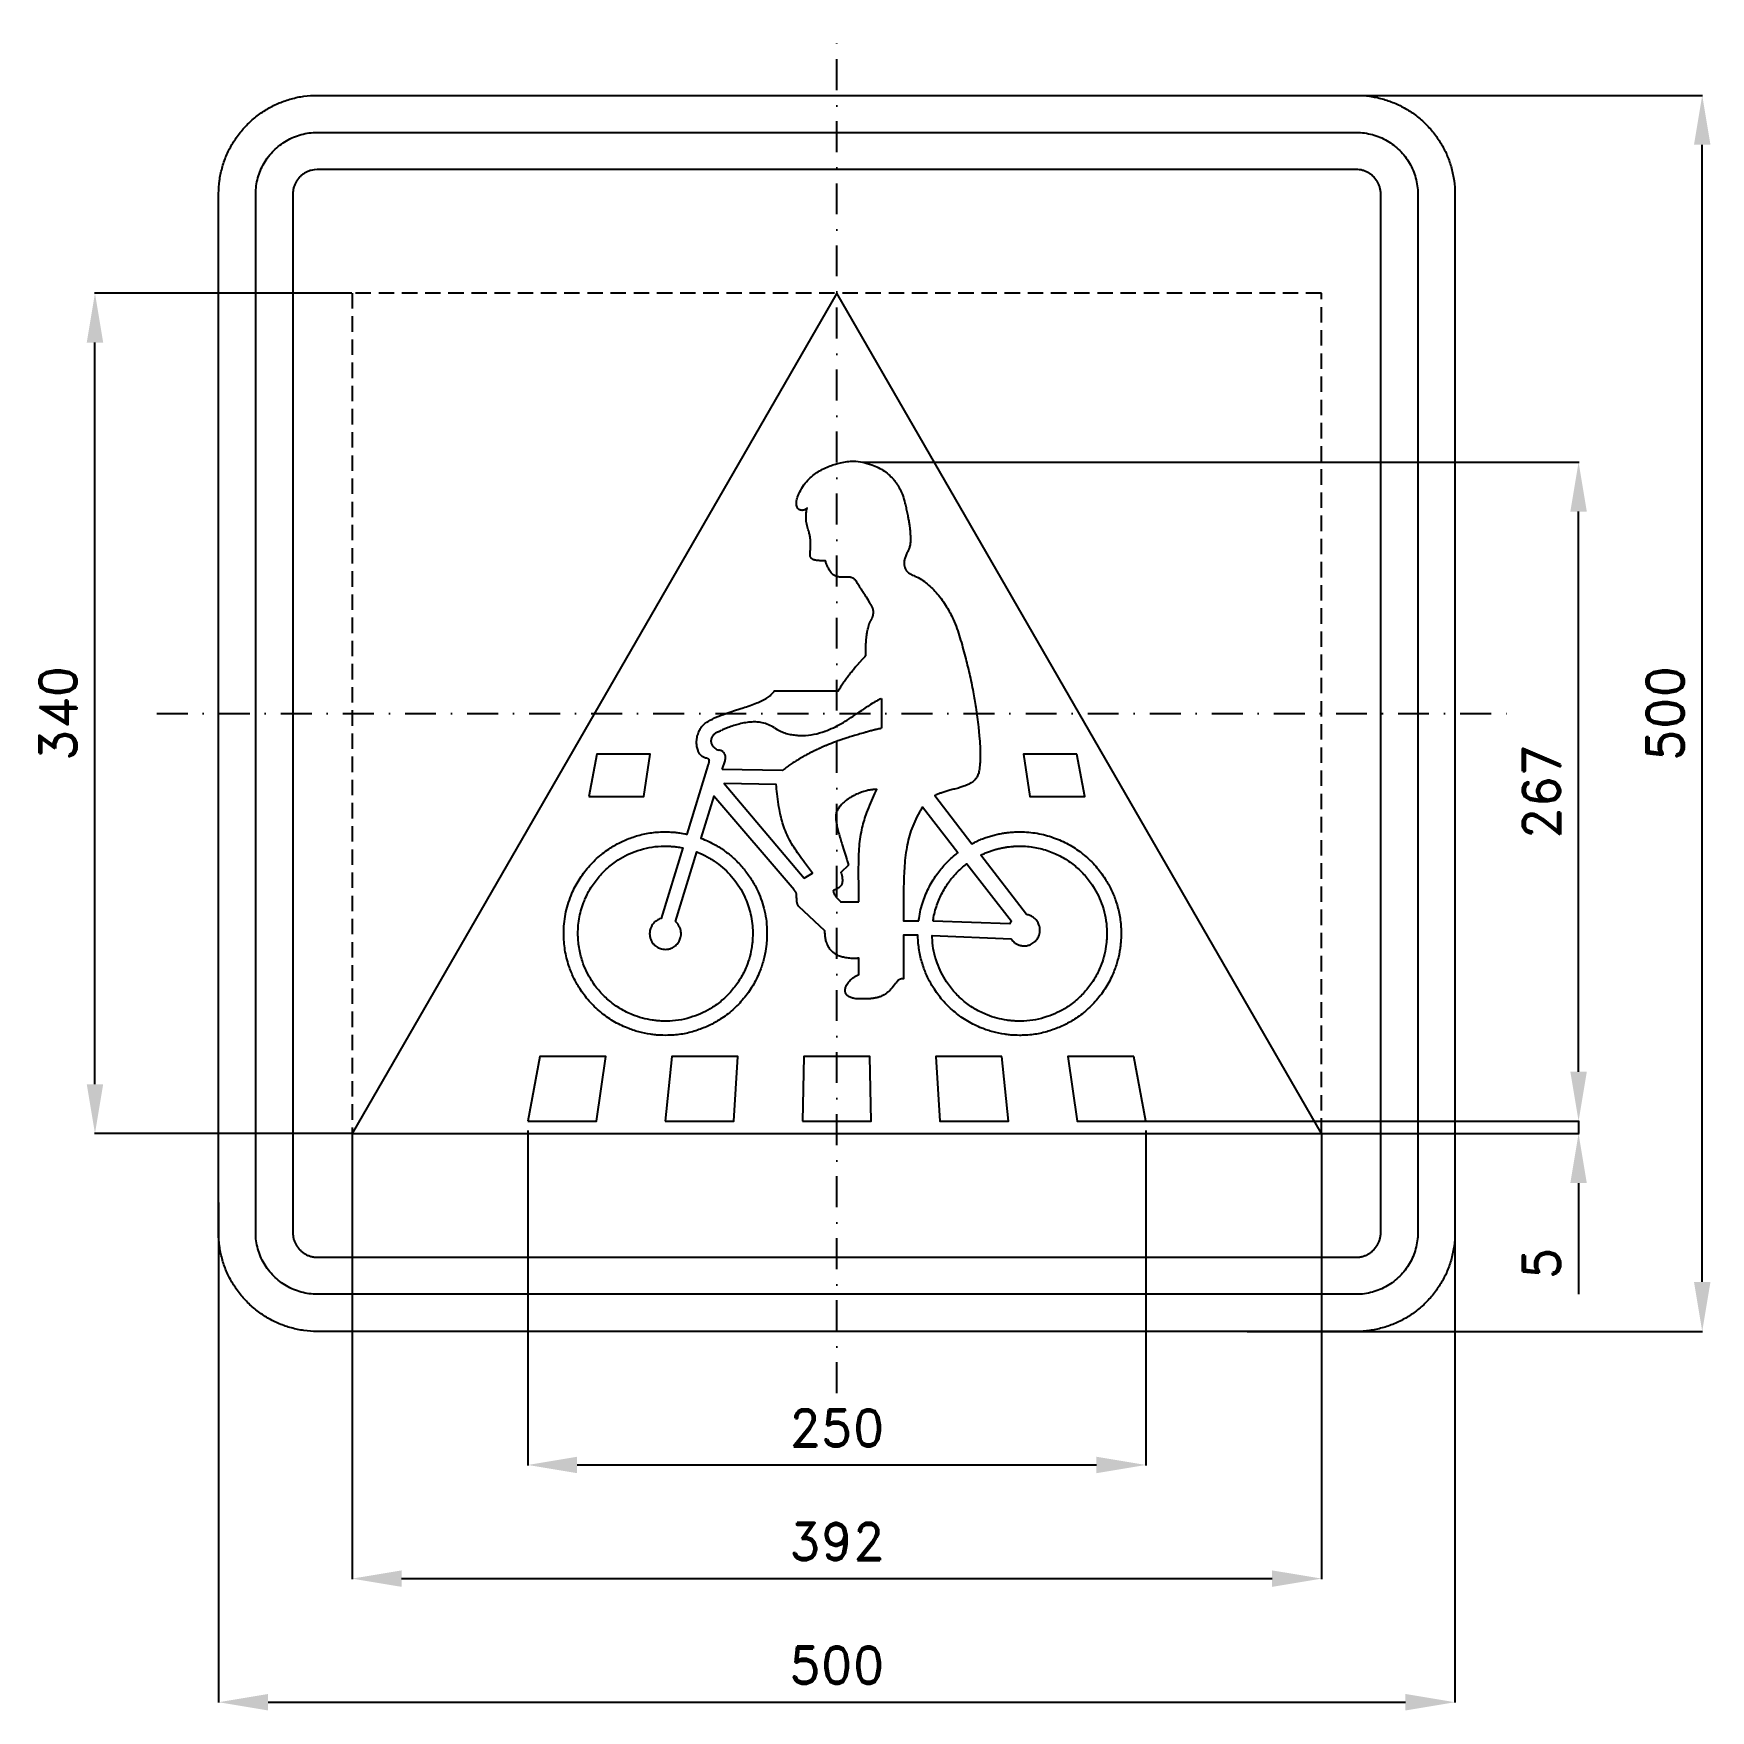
# Model space of a CAD drawing. Header units: millimetres. Extents: x -325 to 353, y -403 to 275.
import ezdxf

# ---------------------------------------------------------------- set-up
doc = ezdxf.new("R2010")
doc.units = ezdxf.units.MM
doc.header["$LTSCALE"] = 5
doc.linetypes.add('ČERCHOVANÁX2', pattern=[2, 1, -0.5, 0, -0.5])
doc.linetypes.add('ČÁRKOVANÁX2', pattern=[1.5, 1, -0.5])
doc.layers.add('Kóty', color=2, linetype='Continuous')
doc.layers.add('Značka', color=7, linetype='Continuous')
doc.styles.get("Standard").update_dxf_attribs({"font": 'romand.shx', "height": 15})
doc.dimstyles.get("Standard").update_dxf_attribs({"dimtxt": 15, "dimasz": 20, "dimexe": 0.18, "dimexo": 0.0625, "dimgap": 7.5, "dimtad": 1, "dimdec": 0, "dimzin": 0, "dimdsep": 46, "dimtxsty": 'Standard', "dimcen": 0.09, "dimadec": 0, "dimazin": 0, "dimtfac": 1, "dimtdec": 0, "dimtofl": 0, "dimtmove": 0, "dimatfit": 3, "dimfxl": 1, "dimtolj": 1, "dimtzin": 0, "dimarcsym": 0})

msp = doc.modelspace()

# ---------------------------------------------------------------- blocks, each defined once
blk = doc.blocks.new('*D0')
at = {"layer": 'Defpoints', "color": 0, "transparency": 16777216}
for p in [(151.8, 250), (350, 250), (165.85, -250)]:
    blk.add_point(p, dxfattribs=at)
at = {"layer": 'Kóty', "color": 0, "lineweight": -2, "transparency": 16777216}
for p, q in [((151.86, 250), (350.18, 250)), ((350, -230), (350, 230)), ((165.91, -250), (350.18, -250))]:
    blk.add_line(p, q, dxfattribs=at)
at = {"layer": 'Kóty', "color": 0, "transparency": 16777216}
for points in [[(346.67, 230), (353.33, 230), (350, 250)], [(346.67, -230), (353.33, -230), (350, -250)]]:
    blk.add_solid(points, dxfattribs=at)
at = {"layer": 'Kóty', "color": 0, "transparency": 16777216, "insert": (335, 0), "char_height": 15, "attachment_point": 5, "rotation": 90}
blk.add_mtext('\\A1;500', dxfattribs=at)
blk = doc.blocks.new('*D1')
at = {"layer": 'Defpoints', "color": 0, "transparency": 16777216}
for p in [(-300, 170), (-196, 170), (-196, -170)]:
    blk.add_point(p, dxfattribs=at)
at = {"layer": 'Kóty', "color": 0, "lineweight": -2, "transparency": 16777216}
for p, q in [((-196.06, 170), (-300.18, 170)), ((-300, -150), (-300, 150)), ((-196.06, -170), (-300.18, -170))]:
    blk.add_line(p, q, dxfattribs=at)
at = {"layer": 'Kóty', "color": 0, "transparency": 16777216}
for points in [[(-303.33, 150), (-296.67, 150), (-300, 170)], [(-303.33, -150), (-296.67, -150), (-300, -170)]]:
    blk.add_solid(points, dxfattribs=at)
at = {"layer": 'Kóty', "color": 0, "transparency": 16777216, "insert": (-315, 0), "char_height": 15, "attachment_point": 5, "rotation": 90}
blk.add_mtext('\\A1;340', dxfattribs=at)
blk = doc.blocks.new('*D2')
at = {"layer": 'Defpoints', "color": 0, "transparency": 16777216}
for p in [(147.8, -165), (196, -170), (300, -170)]:
    blk.add_point(p, dxfattribs=at)
at = {"layer": 'Kóty', "color": 0, "lineweight": -2, "transparency": 16777216}
for p, q in [((300, -145), (300, -125)), ((147.86, -165), (300.18, -165)), ((196.06, -170), (300.18, -170)), ((300, -190), (300, -235))]:
    blk.add_line(p, q, dxfattribs=at)
at = {"layer": 'Kóty', "color": 0, "transparency": 16777216}
for points in [[(296.67, -145), (303.33, -145), (300, -165)], [(296.67, -190), (303.33, -190), (300, -170)]]:
    blk.add_solid(points, dxfattribs=at)
at = {"layer": 'Kóty', "color": 0, "transparency": 16777216, "insert": (285, -222.5), "char_height": 15, "attachment_point": 5, "rotation": 90}
blk.add_mtext('\\A1;5', dxfattribs=at)
blk = doc.blocks.new('*D3')
at = {"layer": 'Defpoints', "color": 0, "transparency": 16777216}
for p in [(-196, -170), (196.06, -170), (196.06, -350)]:
    blk.add_point(p, dxfattribs=at)
at = {"layer": 'Kóty', "color": 0, "lineweight": -2, "transparency": 16777216}
for p, q in [((-196, -170.06), (-196, -350.18)), ((196.06, -170.06), (196.06, -350.18)), ((-176, -350), (176.06, -350))]:
    blk.add_line(p, q, dxfattribs=at)
at = {"layer": 'Kóty', "color": 0, "transparency": 16777216}
for points in [[(-176, -346.67), (-176, -353.33), (-196, -350)], [(176.06, -346.67), (176.06, -353.33), (196.06, -350)]]:
    blk.add_solid(points, dxfattribs=at)
at = {"layer": 'Kóty', "color": 0, "transparency": 16777216, "insert": (0.03, -335), "char_height": 15, "attachment_point": 5}
blk.add_mtext('\\A1;392', dxfattribs=at)
blk = doc.blocks.new('*D4')
at = {"layer": 'Defpoints', "color": 0, "transparency": 16777216}
for p in [(-250, -197.83), (250, -210), (250, -400)]:
    blk.add_point(p, dxfattribs=at)
at = {"layer": 'Kóty', "color": 0, "lineweight": -2, "transparency": 16777216}
for p, q in [((-250, -197.89), (-250, -400.18)), ((250, -210.06), (250, -400.18)), ((-230, -400), (230, -400))]:
    blk.add_line(p, q, dxfattribs=at)
at = {"layer": 'Kóty', "color": 0, "transparency": 16777216}
for points in [[(-230, -396.67), (-230, -403.33), (-250, -400)], [(230, -396.67), (230, -403.33), (250, -400)]]:
    blk.add_solid(points, dxfattribs=at)
at = {"layer": 'Kóty', "color": 0, "transparency": 16777216, "insert": (0, -385), "char_height": 15, "attachment_point": 5}
blk.add_mtext('\\A1;500', dxfattribs=at)
blk = doc.blocks.new('*D5')
at = {"layer": 'Defpoints', "color": 0, "transparency": 16777216}
for p in [(10.53, 101.6), (300, 101.6), (125, -165)]:
    blk.add_point(p, dxfattribs=at)
at = {"layer": 'Kóty', "color": 0, "lineweight": -2, "transparency": 16777216}
for p, q in [((10.59, 101.6), (300.18, 101.6)), ((300, -145), (300, 81.6)), ((125.06, -165), (300.18, -165))]:
    blk.add_line(p, q, dxfattribs=at)
at = {"layer": 'Kóty', "color": 0, "transparency": 16777216}
for points in [[(296.67, 81.6), (303.33, 81.6), (300, 101.6)], [(296.67, -145), (303.33, -145), (300, -165)]]:
    blk.add_solid(points, dxfattribs=at)
at = {"layer": 'Kóty', "color": 0, "transparency": 16777216, "insert": (285, -31.7), "char_height": 15, "attachment_point": 5, "rotation": 90}
blk.add_mtext('\\A1;267', dxfattribs=at)
blk = doc.blocks.new('*D6')
at = {"layer": 'Defpoints', "color": 0, "transparency": 16777216}
for p in [(-125, -168.65), (125, -168.65), (125, -304.03)]:
    blk.add_point(p, dxfattribs=at)
at = {"layer": 'Kóty', "color": 0, "lineweight": -2, "transparency": 16777216}
for p, q in [((-125, -168.71), (-125, -304.21)), ((125, -168.71), (125, -304.21)), ((-105, -304.03), (105, -304.03))]:
    blk.add_line(p, q, dxfattribs=at)
at = {"layer": 'Kóty', "color": 0, "transparency": 16777216}
for points in [[(-105, -300.7), (-105, -307.36), (-125, -304.03)], [(105, -300.7), (105, -307.36), (125, -304.03)]]:
    blk.add_solid(points, dxfattribs=at)
at = {"layer": 'Kóty', "color": 0, "transparency": 16777216, "insert": (0, -289.03), "char_height": 15, "attachment_point": 5}
blk.add_mtext('\\A1;250', dxfattribs=at)

# ---------------------------------------------------------------- dimensions: what is measured, and where the dimension line sits
at = {"layer": 'Kóty'}
for base, p1, p2, picture, middle in [((350, 250), (165.85, -250), (151.8, 250), '*D0', (335, 0)), ((-300, 170), (-196, -170), (-196, 170), '*D1', (-315, 0)), ((300, 101.6), (125, -165), (10.53, 101.6), '*D5', (285, -31.7)), ((300, -170), (147.8, -165), (196, -170), '*D2', (285, -222.5))]:
    dim = msp.add_linear_dim(base=base, p1=p1, p2=p2, angle=90, dimstyle='Standard', dxfattribs=at)
    dim.commit()
    dim.dimension.update_dxf_attribs({"geometry": picture, "text_midpoint": middle})
for base, p1, p2, picture, middle in [((125, -304.03), (-125, -168.65), (125, -168.65), '*D6', (0, -289.03)), ((196.06, -350), (-196, -170), (196.06, -170), '*D3', (0.03, -335)), ((250, -400), (-250, -197.83), (250, -210), '*D4', (0, -385))]:
    dim = msp.add_linear_dim(base=base, p1=p1, p2=p2, dimstyle='Standard', dxfattribs=at)
    dim.commit()
    dim.dimension.update_dxf_attribs({"geometry": picture, "text_midpoint": middle})

# ---------------------------------------------------------------- linework, layer by layer
at = {"layer": 'Kóty'}
msp.add_lwpolyline([(300, -165), (300, -170)], dxfattribs=at)
at = {"layer": 'Značka', "color": 5}
for p, q in [((17.65, 5.84), (18.07, 6.04)), ((18.07, 6.04), (18.07, -6.02)), ((-25.22, -5.85), (-24.14, -6.49)), ((15.02, -6.76), (14.75, -6.83)), ((15.28, -6.69), (15.02, -6.76)), ((15.57, -6.62), (15.28, -6.69)), ((15.85, -6.56), (15.57, -6.62)), ((16.22, -6.47), (15.85, -6.56)), ((16.59, -6.38), (16.22, -6.47)), ((16.95, -6.3), (16.59, -6.38)), ((17.31, -6.21), (16.95, -6.3)), ((17.65, -6.13), (17.31, -6.21)), ((18.03, -6.03), (17.98, -6.05)), ((18.07, -6.02), (18.03, -6.03)), ((-48.26, -7.59), (-48.05, -7.5)), ((-48.05, -7.5), (-47.84, -7.4)), ((-47.84, -7.4), (-47.65, -7.32)), ((-47.65, -7.32), (-47.46, -7.24)), ((-47.46, -7.24), (-47.03, -7.05)), ((-47.03, -7.05), (-46.6, -6.86)), ((-5.39, -13.45), (-5.85, -13.65)), ((-4.93, -13.25), (-5.39, -13.45)), ((-4.47, -13.06), (-4.93, -13.25)), ((-3.36, -12.61), (-3.91, -12.83)), ((-2.93, -12.44), (-3.36, -12.61)), ((-2.5, -12.27), (-2.93, -12.44)), ((-2.16, -12.14), (-2.5, -12.27)), ((-1.82, -12), (-2.16, -12.14)), ((-1.39, -11.84), (-1.82, -12)), ((-0.95, -11.68), (-1.39, -11.84)), ((-0.52, -11.52), (-0.95, -11.68)), ((-0.09, -11.36), (-0.52, -11.52)), ((0.43, -11.17), (-0.09, -11.36)), ((0.95, -10.99), (0.43, -11.17)), ((1.38, -10.84), (0.95, -10.99)), ((1.82, -10.69), (1.38, -10.84)), ((2.16, -10.57), (1.82, -10.69)), ((2.51, -10.45), (2.16, -10.57)), ((2.95, -10.31), (2.51, -10.45)), ((3.39, -10.16), (2.95, -10.31)), ((3.82, -10.02), (3.39, -10.16)), ((4.26, -9.88), (3.82, -10.02)), ((4.78, -9.71), (4.26, -9.88)), ((5.31, -9.55), (4.78, -9.71)), ((5.84, -9.38), (5.31, -9.55)), ((6.37, -9.22), (5.84, -9.38)), ((6.8, -9.09), (6.37, -9.22)), ((7.22, -8.96), (6.8, -9.09)), ((7.75, -8.8), (7.22, -8.96)), ((8.29, -8.64), (7.75, -8.8)), ((8.82, -8.49), (8.29, -8.64)), ((9.35, -8.33), (8.82, -8.49)), ((9.99, -8.15), (9.35, -8.33)), ((10.63, -7.97), (9.99, -8.15)), ((11.03, -7.85), (10.63, -7.97)), ((11.44, -7.74), (11.03, -7.85)), ((11.76, -7.65), (11.44, -7.74)), ((12.08, -7.56), (11.76, -7.65)), ((12.48, -7.45), (12.08, -7.56)), ((12.89, -7.33), (12.48, -7.45)), ((13.29, -7.22), (12.89, -7.33)), ((13.69, -7.11), (13.29, -7.22)), ((14, -7.03), (13.69, -7.11)), ((14.3, -6.95), (14, -7.03)), ((14.42, -6.92), (14.3, -6.95)), ((14.54, -6.88), (14.42, -6.92)), ((14.6, -6.87), (14.54, -6.88)), ((14.66, -6.85), (14.6, -6.87)), ((14.7, -6.84), (14.66, -6.85)), ((14.75, -6.83), (14.7, -6.84)), ((-47.57, -14.91), (-47.74, -14.87)), ((-47.41, -14.94), (-47.57, -14.91)), ((-47.3, -14.96), (-47.41, -14.94)), ((-47.19, -14.99), (-47.3, -14.96)), ((-46.33, -22.69), (-45.2, -19.23)), ((-45.2, -19.23), (-45.18, -19.16)), ((-45.18, -19.16), (-45.16, -19.09)), ((-12.24, -16.79), (-12.71, -17.04)), ((-11.39, -16.33), (-11.77, -16.53)), ((-11.01, -16.13), (-11.39, -16.33)), ((-7.48, -14.38), (-7.94, -14.6)), ((-6.67, -14.01), (-7.03, -14.18)), ((-6.3, -13.85), (-6.67, -14.01)), ((-5.85, -13.65), (-6.3, -13.85)), ((-21.92, -23.17), (-46.33, -22.69)), ((-21.78, -23.05), (-21.92, -23.17))]:
    msp.add_line(p, q, dxfattribs=at)
at = {"layer": 'Značka', "color": 6, "linetype": 'ČERCHOVANÁX2', "ltscale": 2.5}
for points in [[(0, -275), (0, 275)], [(-275, 0), (275, 0)]]:
    msp.add_lwpolyline(points, dxfattribs=at)
at = {"layer": 'Značka', "color": 5}
for points in [[(-210, -250), (-210.16, -250), (-210.31, -250, -0.032179), (-215.48, -249.64, -0.035442), (-220.56, -248.58, -0.03627), (-225.46, -246.92, -0.034421), (-230.09, -244.59, -0.033723), (-234.4, -241.71, -0.034086), (-238.28, -238.28, -0.03421), (-241.72, -234.4, -0.03423), (-244.59, -230.09, -0.034042), (-246.91, -225.46, -0.033412), (-248.58, -220.56, -0.034127), (-249.65, -215.48, -0.036744), (-250, -210.31), (-250, -210.16), (-250, -210), (-250, 210), (-250, 210.16), (-250, 210.31, -0.032179), (-249.64, 215.48, -0.035444), (-248.58, 220.55, -0.036265), (-246.92, 225.46, -0.034417), (-244.59, 230.09, -0.033718), (-241.71, 234.4, -0.03408), (-238.28, 238.28, -0.034213), (-234.4, 241.72, -0.034222), (-230.09, 244.59, -0.034048), (-225.46, 246.91, -0.033405), (-220.56, 248.58, -0.034129), (-215.48, 249.65, -0.036741), (-210.31, 250), (-210.16, 250), (-210, 250), (210, 250), (210.16, 250), (210.31, 250, -0.032179), (215.48, 249.64, -0.035443), (220.55, 248.58, -0.036259), (225.46, 246.92, -0.034409), (230.09, 244.59, -0.033719), (234.4, 241.71, -0.034073), (238.28, 238.28, -0.034214), (241.72, 234.4, -0.034226), (244.59, 230.09, -0.03405), (246.91, 225.46, -0.033407), (248.58, 220.55, -0.034128), (249.65, 215.48, -0.036741), (250, 210.31), (250, 210.16), (250, 210), (250, -210), (250, -210.16), (250, -210.31, -0.032179), (249.64, -215.48, -0.035442), (248.58, -220.56, -0.036259), (246.92, -225.46, -0.034412), (244.59, -230.09, -0.033722), (241.71, -234.4, -0.034079), (238.28, -238.28, -0.034208), (234.4, -241.72, -0.034233), (230.09, -244.59, -0.034047), (225.46, -246.91, -0.033418), (220.55, -248.58, -0.034128), (215.48, -249.65, -0.036747), (210.31, -250), (210.16, -250), (210, -250), (-210, -250)], [(-210, -235), (-210.1, -235), (-210.2, -235, -0.032179), (-213.42, -234.77, -0.035442), (-216.6, -234.11, -0.036263), (-219.67, -233.08, -0.034415), (-222.56, -231.62, -0.033719), (-225.25, -229.82, -0.034085), (-227.68, -227.68, -0.034205), (-229.82, -225.25, -0.034229), (-231.62, -222.56, -0.034047), (-233.07, -219.66, -0.033413), (-234.11, -216.6, -0.034127), (-234.78, -213.42, -0.036746), (-235, -210.2), (-235, -210.1), (-235, -210), (-235, 210), (-235, 210.1), (-235, 210.2, -0.032179), (-234.77, 213.42, -0.035448), (-234.11, 216.6, -0.036268), (-233.08, 219.66, -0.034412), (-231.62, 222.56, -0.033722), (-229.82, 225.25, -0.034096), (-227.68, 227.68, -0.034188), (-225.25, 229.82, -0.034226), (-222.56, 231.62, -0.034026), (-219.66, 233.07, -0.033407), (-216.6, 234.11, -0.034138), (-213.42, 234.78, -0.036736), (-210.2, 235), (-210.1, 235), (-210, 235), (210, 235), (210.1, 235), (210.2, 235, -0.032198), (213.42, 234.77, -0.035437), (216.6, 234.11, -0.036248), (219.66, 233.08, -0.0344), (222.56, 231.62, -0.033726), (225.25, 229.82, -0.03409), (227.68, 227.68, -0.034192), (229.82, 225.25, -0.034225), (231.62, 222.56, -0.034034), (233.07, 219.66, -0.033413), (234.11, 216.6, -0.034141), (234.78, 213.42, -0.036734), (235, 210.2), (235, 210.1), (235, 210), (235, -210), (235, -210.1), (235, -210.2, -0.032198), (234.77, -213.42, -0.035432), (234.11, -216.6, -0.036246), (233.08, -219.67, -0.034408), (231.62, -222.56, -0.033723), (229.82, -225.25, -0.034081), (227.68, -227.68, -0.034214), (225.25, -229.82, -0.034229), (222.56, -231.62, -0.034047), (219.66, -233.07, -0.033418), (216.6, -234.11, -0.034127), (213.42, -234.78, -0.036739), (210.2, -235), (210.1, -235), (210, -235), (-210, -235)], [(-210, -220), (210, -220), (210.04, -220), (210.08, -220, 0.032183), (211.37, -219.91, 0.035447), (212.64, -219.65, 0.036274), (213.87, -219.23, 0.034414), (215.02, -218.65, 0.033745), (216.1, -217.93, 0.034097), (217.07, -217.07, 0.034187), (217.93, -216.1, 0.034206), (218.65, -215.02, 0.034029), (219.23, -213.87, 0.033462), (219.65, -212.64, 0.034127), (219.91, -211.37, 0.036765), (220, -210.08), (220, -210.04), (220, -210), (220, 210), (220, 210.04), (220, 210.08, 0.032183), (219.91, 211.37, 0.035493), (219.65, 212.64, 0.036297), (219.23, 213.87, 0.034425), (218.65, 215.02, 0.033754), (217.93, 216.1, 0.034097), (217.07, 217.07, 0.034211), (216.1, 217.93, 0.03418), (215.02, 218.65, 0.034014), (213.87, 219.23, 0.03347), (212.64, 219.65, 0.034124), (211.37, 219.91, 0.036764), (210.08, 220), (210.04, 220), (210, 220), (-210, 220), (-210.04, 220), (-210.08, 220), (-211.37, 219.91), (-212.64, 219.65, 0.036281), (-213.87, 219.23, 0.03442), (-215.02, 218.65, 0.033728), (-216.1, 217.93, 0.034077), (-217.07, 217.07, 0.034234), (-217.93, 216.1, 0.034204), (-218.65, 215.02, 0.034029), (-219.23, 213.87, 0.03342), (-219.65, 212.64, 0.034118), (-219.91, 211.37, 0.03674), (-220, 210.08), (-220, 210.04), (-220, 210), (-220, -210), (-220, -210.04), (-220, -210.08, 0.032174), (-219.91, -211.37, 0.035443), (-219.65, -212.64, 0.036265), (-219.23, -213.87, 0.034414), (-218.65, -215.02, 0.033719), (-217.93, -216.1, 0.034082), (-217.07, -217.07, 0.034218), (-216.1, -217.93, 0.034226), (-215.02, -218.65, 0.03405), (-213.87, -219.23, 0.033407), (-212.64, -219.65, 0.034128), (-211.37, -219.91, 0.036741), (-210.08, -220), (-210.04, -220), (-210, -220)], [(73.9, -47.93), (74.92, -47.95, -0.004774), (75.93, -47.98, -0.043309), (82.74, -48.85, -0.045822), (89.31, -50.92, -0.042867), (95.01, -53.72, -0.040659), (100.16, -57.43, -0.039746), (104.72, -61.82, -0.040815), (108.5, -66.87, -0.033062), (111, -71.33, -0.031692), (112.9, -76.08, -0.035589), (114.34, -81.5, -0.039768), (114.95, -87.06), (114.98, -88.07), (115, -89.09), (114.98, -90.11), (114.95, -91.12, -0.013551), (114.81, -93.12, -0.012667), (114.56, -95.11, -0.030239), (113.58, -99.89, -0.031622), (112.01, -104.52, -0.041538), (109.21, -110.22, -0.040816), (105.51, -115.39, -0.04042), (101.13, -119.96, -0.040913), (96.09, -123.74, -0.032966), (91.63, -126.24, -0.03176), (86.89, -128.15, -0.035721), (81.48, -129.59, -0.039876), (75.93, -130.2, -0.005782), (74.92, -130.23, -0.00193), (73.9, -130.25), (72.9, -130.23, -0.005297), (71.89, -130.2, -0.013477), (69.91, -130.06, -0.012585), (67.94, -129.82, -0.030046), (63.21, -128.85, -0.031415), (58.63, -127.31, -0.041258), (52.98, -124.56, -0.04049), (47.84, -120.91, -0.040067), (43.29, -116.6, -0.04048), (39.51, -111.62, -0.032575), (36.99, -107.23, -0.031358), (35.05, -102.55, -0.035247), (33.57, -97.21, -0.039372), (32.89, -91.72), (32.84, -90.72), (32.81, -89.71), (26.97, -89.71), (26.97, -107.37), (26.92, -107.37), (26.88, -107.37, 0.015259), (26.55, -107.38, 0.019132), (26.22, -107.42, 0.020685), (25.92, -107.48, 0.023447), (25.63, -107.56, 0.025964), (25.36, -107.66, 0.030404), (25.1, -107.8), (24.9, -107.92), (24.73, -108.07), (24.55, -108.25), (24.39, -108.45), (24.37, -108.48), (24.34, -108.52), (24.24, -108.65), (24.15, -108.78), (23.96, -109.02), (23.78, -109.26), (23.36, -109.81), (22.93, -110.36), (22.4, -111, -0.013165), (21.84, -111.62, -0.016499), (21.27, -112.19, -0.019765), (20.67, -112.71, -0.015178), (20.11, -113.13), (19.54, -113.52, -0.016225), (18.67, -114.07, -0.033919), (17.76, -114.52, -0.020184), (17.25, -114.72, -0.014892), (16.73, -114.88, -0.011427), (16.18, -115.01, -0.008882), (15.63, -115.13, -0.0084), (15.02, -115.23, -0.008273), (14.41, -115.32, -0.006693), (13.91, -115.38, -0.006464), (13.4, -115.43, -0.007747), (12.87, -115.46, -0.009886), (12.33, -115.47), (12.24, -115.47), (12.15, -115.47), (9.06, -115.47), (8.69, -115.47), (8.31, -115.46, -0.031614), (7, -115.33, -0.051115), (5.73, -114.98, -0.040204), (5.04, -114.68, -0.052573), (4.42, -114.25, -0.041784), (4.06, -113.89, -0.047321), (3.77, -113.48, -0.046192), (3.57, -113.05, -0.044612), (3.44, -112.59, -0.042603), (3.39, -112.1, -0.036465), (3.42, -111.61, -0.042219), (3.55, -110.95, -0.033964), (3.79, -110.31, -0.037955), (4.22, -109.49, -0.030991), (4.76, -108.73, -0.02935), (5.46, -107.95, -0.02493), (6.24, -107.24, -0.027965), (7.25, -106.49, -0.029834), (8.34, -105.86), (8.61, -105.72), (8.89, -105.59), (8.89, -99.05), (8.53, -99.07), (8.18, -99.09, -0.021871), (5.88, -99.09, -0.033227), (3.6, -98.84, -0.033378), (1.91, -98.46, -0.04255), (0.31, -97.84, -0.041022), (-0.93, -97.12, -0.04629), (-2.02, -96.21, -0.048486), (-2.97, -95.08, -0.044706), (-3.69, -93.79, -0.028065), (-4.08, -92.83, -0.022652), (-4.36, -91.84, -0.028732), (-4.65, -90.3, -0.026207), (-4.77, -88.74), (-4.79, -88.34), (-4.79, -87.93), (-15.38, -78.08), (-15.43, -78.02), (-15.47, -77.96, -0.047196), (-15.75, -77.51, -0.040058), (-15.95, -77.01, -0.031577), (-16.08, -76.5, -0.021676), (-16.15, -75.99), (-16.2, -75.46), (-16.22, -74.93), (-16.23, -74.52), (-16.23, -74.1), (-16.25, -73.62, 0.024952), (-16.3, -73.14), (-16.33, -72.92), (-16.39, -72.71), (-16.47, -72.53), (-16.55, -72.36), (-16.66, -72.19), (-16.77, -72.02), (-16.87, -71.89), (-16.98, -71.76), (-17.1, -71.61), (-17.23, -71.47), (-17.25, -71.44), (-17.27, -71.42), (-49.69, -33.5), (-54.92, -50.53), (-54.22, -50.81), (-53.53, -51.09, -0.032843), (-48.87, -53.36, -0.034216), (-44.56, -56.24, -0.032565), (-40.82, -59.42, -0.031252), (-37.51, -63.04, -0.031122), (-34.61, -67.03, -0.032057), (-32.23, -71.34, -0.025973), (-30.68, -75.03, -0.024782), (-29.5, -78.86, -0.027818), (-28.62, -83.15, -0.031008), (-28.25, -87.51), (-28.23, -88.3), (-28.22, -89.09), (-28.24, -90.11), (-28.27, -91.12, -0.013559), (-28.41, -93.12, -0.01266), (-28.66, -95.11, -0.030233), (-29.64, -99.89, -0.03162), (-31.21, -104.52, -0.041536), (-34.01, -110.22, -0.040812), (-37.71, -115.39, -0.040421), (-42.09, -119.96, -0.040916), (-47.14, -123.74, -0.032969), (-51.59, -126.24, -0.031762), (-56.33, -128.15, -0.035721), (-61.74, -129.59, -0.039876), (-67.29, -130.2, -0.005782), (-68.31, -130.23), (-69.32, -130.25), (-70.34, -130.23, -0.005353), (-71.35, -130.2, -0.013609), (-73.35, -130.06, -0.012697), (-75.33, -129.81, -0.030316), (-80.11, -128.83, -0.031688), (-84.73, -127.26, -0.041617), (-90.42, -124.46, -0.040886), (-95.58, -120.75, -0.040445), (-100.14, -116.36, -0.040635), (-103.92, -111.31, -0.032949), (-106.43, -106.85, -0.032583), (-108.32, -102.1, -0.041763), (-109.92, -95.69, -0.041901), (-110.42, -89.09, -0.050188), (-109.71, -81.22, -0.051326), (-107.43, -73.66, -0.041585), (-104.63, -67.96, -0.040262), (-100.93, -62.79, -0.039726), (-96.55, -58.23, -0.040787), (-91.51, -54.44, -0.033058), (-87.05, -51.94, -0.03175), (-82.31, -50.03, -0.035681), (-76.9, -48.59, -0.039878), (-71.35, -47.98, -0.005767), (-70.34, -47.95), (-69.32, -47.93), (-69.19, -47.93), (-69.05, -47.93), (-68.78, -47.93), (-68.51, -47.94), (-67.84, -47.96), (-67.16, -47.99, -0.005764), (-66.27, -48.04, -0.005707), (-65.39, -48.12, -0.005695), (-64.51, -48.21, -0.005783), (-63.63, -48.32), (-62.93, -48.43), (-62.24, -48.54), (-61.51, -48.68, -0.005327), (-60.78, -48.82), (-60.66, -48.85), (-60.53, -48.88), (-52, -21.08), (-51.98, -21), (-51.95, -20.92, 0.002505), (-51.8, -20.43, 0.012615), (-51.65, -19.93, 0.016724), (-51.59, -19.64, 0.029675), (-51.55, -19.34, 0.02816), (-51.54, -19.15, 0.041548), (-51.56, -18.97, 0.038435), (-51.59, -18.84, 0.045492), (-51.65, -18.72, 0.047018), (-51.73, -18.61, 0.04246), (-51.82, -18.51, 0.041743), (-51.95, -18.42), (-52.09, -18.34), (-52.23, -18.28), (-52.37, -18.23), (-52.6, -18.18), (-52.83, -18.13, -0.069706), (-53.95, -17.72, -0.077849), (-54.9, -17.01, -0.070644), (-55.61, -16.12, -0.045712), (-56.1, -15.08, -0.048969), (-56.55, -13.45, -0.044242), (-56.69, -11.78, -0.05054), (-56.52, -9.74, -0.050435), (-55.94, -7.77, -0.040506), (-55.3, -6.42, -0.049), (-54.43, -5.21, -0.059617), (-52.93, -3.85, -0.031968), (-51.18, -2.76, -0.030388), (-47.65, -1.09, -0.015378), (-44, 0.25, -0.004308), (-40.95, 1.26), (-37.89, 2.24, 0.005555), (-35.07, 3.17, 0.013376), (-32.28, 4.21, 0.020267), (-30.13, 5.16, 0.034232), (-28.1, 6.33, 0.017486), (-27.35, 6.87, 0.01971), (-26.63, 7.46, 0.020284), (-26.07, 8, 0.026617), (-25.57, 8.58, 0.009377), (-25.37, 8.84), (-25.19, 9.1), (0.65, 9.1), (0.78, 9.33), (0.9, 9.56, -0.014784), (1.84, 11.17, -0.012623), (2.86, 12.72, -0.010168), (3.92, 14.2, -0.007851), (5.03, 15.64, -0.006032), (6.2, 17.07, -0.004437), (7.39, 18.48, -0.002424), (8.36, 19.59, -0.001462), (9.35, 20.7), (10.38, 21.87, 0.001012), (11.42, 23.03), (11.6, 23.24), (11.78, 23.44), (11.77, 23.67), (11.77, 23.9), (11.76, 24.34), (11.75, 24.78, -0.003751), (11.75, 25.82, -0.004513), (11.76, 26.86, -0.006621), (11.81, 28.13, -0.007807), (11.88, 29.4, -0.008274), (11.99, 30.57, -0.009457), (12.13, 31.73, -0.007785), (12.27, 32.6, -0.008301), (12.44, 33.47, -0.010328), (12.67, 34.52, -0.01036), (12.95, 35.56, -0.008458), (13.07, 35.95, -0.017267), (13.22, 36.34, -0.014861), (13.35, 36.66, -0.008066), (13.51, 36.98, -0.003678), (13.67, 37.29, -0.001044), (13.84, 37.6, 0.000779), (13.97, 37.85, 0.001556), (14.1, 38.1, 0.006884), (14.25, 38.41, 0.01557), (14.4, 38.73, 0.023753), (14.55, 39.14, 0.020651), (14.66, 39.57, 0.017404), (14.74, 39.97, 0.016241), (14.79, 40.38, 0.01644), (14.82, 40.79, 0.017192), (14.82, 41.21, 0.017379), (14.8, 41.53, 0.025109), (14.76, 41.84, 0.027892), (14.67, 42.19, 0.018054), (14.55, 42.53, 0.034668), (14.01, 43.67, 0.010702), (13.37, 44.75), (12.69, 45.87), (12, 46.99, 0.004119), (11.23, 48.2, 0.003857), (10.45, 49.41), (9.8, 50.38, -0.007771), (9.17, 51.36), (8.44, 52.55, 0.026693), (7.65, 53.71, 0.022278), (7.36, 54.07, 0.041346), (7.02, 54.38, 0.036159), (6.73, 54.59, 0.030583), (6.41, 54.75, 0.026631), (6.08, 54.88, 0.024029), (5.74, 54.97), (5.45, 55.03), (5.17, 55.07), (4.86, 55.09), (4.54, 55.11), (4.49, 55.11), (4.43, 55.11), (4.23, 55.11), (4.02, 55.11), (3.62, 55.1), (3.23, 55.1), (2.37, 55.1, -0.012374), (1.51, 55.12, -0.022837), (0.74, 55.18, -0.039205), (-0.02, 55.35, -0.039788), (-0.62, 55.57, -0.042785), (-1.18, 55.89, -0.045045), (-1.74, 56.35, -0.033385), (-2.23, 56.89, -0.031246), (-2.78, 57.67, -0.019992), (-3.25, 58.5, -0.018268), (-3.85, 59.77, -0.012597), (-4.36, 61.07), (-4.48, 61.38), (-4.6, 61.7), (-4.74, 61.7), (-4.89, 61.7), (-5.17, 61.71), (-5.46, 61.72), (-6.17, 61.73), (-6.88, 61.75, -0.014394), (-7.75, 61.81, -0.027342), (-8.62, 61.94, -0.026244), (-9.13, 62.07, -0.038374), (-9.62, 62.26, -0.039025), (-9.97, 62.45, -0.051863), (-10.27, 62.71, -0.055682), (-10.52, 63.02, -0.054568), (-10.69, 63.37, -0.039072), (-10.78, 63.65, -0.034152), (-10.82, 63.95, -0.036521), (-10.82, 64.39, -0.01237), (-10.78, 64.84), (-10.74, 65.27, 0.004855), (-10.7, 65.69, 0.007622), (-10.66, 66.26, 0.005284), (-10.63, 66.83, 0.004197), (-10.61, 67.41, 0.004043), (-10.61, 67.99, 0.004087), (-10.61, 68.56, 0.004383), (-10.62, 69.14), (-10.63, 69.42), (-10.64, 69.69), (-10.65, 70.07, 0.007597), (-10.68, 70.44, 0.031459), (-10.87, 71.82, 0.018914), (-11.2, 73.17, 0.005288), (-11.51, 74.25, -0.004977), (-11.82, 75.32, -0.014013), (-12.11, 76.47, -0.020864), (-12.32, 77.64, -0.021388), (-12.43, 78.7, -0.020132), (-12.44, 79.77, -0.024175), (-12.35, 81.14, -0.02294), (-12.14, 82.48, -0.003448), (-12.08, 82.75, -0.001111), (-12.02, 83.02), (-12.08, 82.95), (-12.15, 82.87), (-12.29, 82.74), (-12.45, 82.61, -0.033863), (-12.72, 82.45, -0.03017), (-13.02, 82.32, -0.061272), (-13.67, 82.15, -0.069067), (-14.34, 82.15, -0.060919), (-14.86, 82.27, -0.069269), (-15.33, 82.52, -0.074715), (-15.75, 82.92, -0.064874), (-16.05, 83.43, -0.071085), (-16.27, 84.17, -0.04311), (-16.31, 84.96, -0.066424), (-16.01, 86.94, -0.038139), (-15.3, 88.84, -0.042255), (-13.73, 91.75, -0.046068), (-11.68, 94.32, -0.036463), (-9.72, 96.17, -0.0308), (-7.52, 97.74, -0.028068), (-5.14, 99.08, -0.027529), (-2.65, 100.15, -0.019849), (-0.58, 100.82, -0.01564), (1.53, 101.36, -0.022904), (4.16, 101.83, -0.036185), (6.82, 102, -0.052669), (10.53, 101.6, -0.038622), (14.14, 100.53, -0.028801), (16.78, 99.4, -0.036717), (19.24, 97.95, -0.038524), (21.42, 96.21, -0.03748), (23.32, 94.16, -0.030738), (24.67, 92.29, -0.030594), (25.77, 90.27, -0.034617), (26.93, 87.35, -0.02063), (27.76, 84.32, -0.007703), (28.24, 82.17, -0.003465), (28.67, 80, -0.00275), (29, 78.26, -0.006103), (29.3, 76.51, -0.010017), (29.54, 74.82, -0.015286), (29.7, 73.12, -0.010786), (29.75, 71.82, -0.004483), (29.76, 70.5, -0.019881), (29.73, 68.9, -0.058367), (29.45, 67.34, -0.024277), (29.25, 66.77, -0.01344), (29.01, 66.2, -0.00565), (28.69, 65.53, 0.003127), (28.37, 64.86, 0.009723), (28.03, 64.1, 0.01222), (27.73, 63.32, 0.01547), (27.51, 62.7, 0.025207), (27.35, 62.06, 0.033789), (27.25, 61.31, 0.033256), (27.24, 60.56, 0.04515), (27.39, 59.56, 0.047347), (27.71, 58.6, 0.030779), (27.97, 58.07, 0.036308), (28.29, 57.59, 0.033663), (28.64, 57.2, 0.03115), (29.04, 56.85, 0.029083), (29.5, 56.53, 0.021914), (30, 56.25), (30.34, 56.09), (30.69, 55.93), (31.16, 55.75), (31.63, 55.56, -0.047697), (34.23, 54.17, -0.030667), (36.61, 52.37, -0.022097), (38.73, 50.46, -0.022009), (40.66, 48.37, -0.023145), (42.66, 45.84, -0.020099), (44.43, 43.14, -0.016654), (45.85, 40.64, -0.016721), (47.09, 38.06, -0.019572), (48.57, 34.36, -0.012196), (49.81, 30.57, -0.007119), (50.91, 26.79, -0.0044), (51.92, 22.99, -0.003196), (52.79, 19.53, -0.004082), (53.61, 16.06, -0.004845), (54.42, 12.37, -0.004968), (55.16, 8.67, -0.004135), (55.72, 5.57, -0.004018), (56.24, 2.47, -0.005821), (56.83, -1.53, -0.007269), (57.31, -5.54), (57.49, -7.33), (57.65, -9.12), (57.83, -11.36, -0.005444), (57.96, -13.6, -0.00876), (58.04, -16.06, -0.012901), (58.02, -18.51, -0.012204), (57.92, -20.34, -0.013737), (57.72, -22.17, -0.031367), (57.39, -23.99, -0.069236), (56.71, -25.68, -0.052876), (56.02, -26.67, -0.044167), (55.15, -27.51, -0.032011), (54.31, -28.13, -0.024506), (53.41, -28.64, -0.019478), (52.42, -29.1, -0.014975), (51.41, -29.5, -0.009338), (50.57, -29.78, -0.007105), (49.72, -30.04, -0.005369), (48.66, -30.33, -0.001391), (47.61, -30.6, 0.001301), (46.68, -30.85, 0.002887), (45.75, -31.1, 0.003415), (44.94, -31.33, 0.003891), (44.14, -31.57, 0.004693), (43.32, -31.83, 0.005718), (42.51, -32.11, 0.00511), (41.87, -32.34, 0.005385), (41.23, -32.59, 0.006719), (40.56, -32.86, 0.008591), (39.89, -33.16), (39.78, -33.21), (39.66, -33.27), (54.66, -52.72), (54.92, -52.58), (55.18, -52.45, -0.013023), (57.03, -51.55, -0.013694), (58.93, -50.75, -0.013262), (60.78, -50.07, -0.012769), (62.67, -49.49, -0.012822), (64.61, -48.99, -0.013131), (66.57, -48.59, -0.010511), (68.17, -48.33, -0.009961), (69.78, -48.14, -0.01109), (71.53, -47.99, -0.012389), (73.28, -47.94), (73.59, -47.93), (73.9, -47.93)], [(-13.18, -66.62), (-9.85, -64.65), (-10.24, -64.12), (-10.62, -63.6), (-13.03, -60.35, -0.006915), (-15.4, -57.07, -0.012302), (-17.27, -54.28, -0.019494), (-18.97, -51.38, -0.023341), (-20.45, -48.3, -0.023218), (-21.65, -45.1, -0.019391), (-22.53, -42.02, -0.014632), (-23.2, -38.9, -0.014725), (-23.86, -34.71, -0.011581), (-24.31, -30.48), (-24.38, -29.62), (-24.45, -28.76), (-45.59, -28.32), (-13.18, -66.62)], [(8.89, -76.17), (8.89, -75.14), (8.89, -74.12), (8.86, -68.17, -0.00293), (8.85, -62.22, -0.007077), (8.92, -57.95, -0.014439), (9.17, -53.68, -0.017522), (9.61, -49.95, -0.020955), (10.33, -46.26, -0.017372), (11.17, -43.16, -0.013218), (12.2, -40.11, -0.012633), (13.73, -36.23, -0.008858), (15.42, -32.41), (15.78, -31.63), (16.14, -30.85), (15.92, -30.83), (15.71, -30.82, 0.016057), (15.24, -30.82, 0.011938), (14.76, -30.84, 0.025976), (13.39, -31, 0.020095), (12.04, -31.29, 0.025606), (9.98, -31.91, 0.023098), (7.98, -32.72, 0.024889), (5.98, -33.75, 0.02938), (4.09, -34.98, 0.030716), (2.61, -36.19, 0.036961), (1.3, -37.6, 0.047509), (0.3, -39.07, 0.078141), (-0.31, -40.69, 0.066574), (-0.42, -42.25, 0.029345), (-0.24, -43.83, 0.016051), (0.2, -46.07, 0.010542), (0.75, -48.26, 0.006897), (1.45, -50.73, 0.003654), (2.2, -53.18), (2.87, -55.29), (3.54, -57.39), (4.1, -59.14, -0.010954), (4.61, -60.92), (4.67, -61.13), (4.73, -61.35), (1.7, -64.41), (1.78, -64.66), (1.85, -64.91, -0.023705), (2.14, -66.08, -0.041152), (2.28, -67.27, -0.029316), (2.28, -67.89, -0.037317), (2.19, -68.5, -0.030326), (2.08, -68.91, -0.034779), (1.92, -69.3, -0.032888), (1.74, -69.63, -0.032581), (1.51, -69.93, -0.029144), (1.26, -70.2, -0.025008), (0.98, -70.43, -0.024405), (0.62, -70.68, -0.017797), (0.24, -70.9, -0.010398), (-0.08, -71.07, -0.006647), (-0.41, -71.23), (-0.85, -71.43, 0.006698), (-1.28, -71.63), (-1.38, -71.68), (-1.48, -71.73), (-1.46, -71.82), (-1.44, -71.91), (-1.39, -72.1), (-1.34, -72.28, 0.022972), (-1.19, -72.72, 0.021572), (-1, -73.15, 0.025146), (-0.7, -73.67, 0.021144), (-0.36, -74.17, 0.016854), (-0.01, -74.62), (0.38, -75.04), (0.66, -75.33), (0.95, -75.61), (1.22, -75.86), (1.49, -76.09), (1.53, -76.13), (1.57, -76.17), (8.89, -76.17)], [(33.12, -83.92), (33.19, -83.42), (33.26, -82.91, -0.022141), (33.92, -79.48, -0.023306), (34.89, -76.11, -0.021936), (36.03, -73.05, -0.021021), (37.44, -70.09, -0.020554), (39.04, -67.27, -0.021003), (40.87, -64.6, -0.016541), (42.47, -62.57, -0.015716), (44.19, -60.66, -0.017277), (46.14, -58.73, -0.019451), (48.23, -56.95), (48.61, -56.65), (48.99, -56.36), (34.62, -37.98), (34.29, -38.53), (33.96, -39.09, 0.020655), (31.97, -42.77, 0.026735), (30.33, -46.63, 0.025422), (29.15, -50.31, 0.021198), (28.32, -54.09, 0.018533), (27.69, -58.39, 0.012493), (27.33, -62.71, 0.007587), (27.13, -66.87, 0.004579), (27.03, -71.03, 0.003003), (26.98, -76.4), (26.97, -81.78), (26.97, -82.85), (26.97, -83.92), (33.12, -83.92)], [(-65.26, -84.2), (-56.62, -56.06), (-56.02, -56.3), (-55.43, -56.54, -0.032556), (-51.48, -58.52, -0.033913), (-47.83, -61.01, -0.032293), (-44.65, -63.73, -0.030996), (-41.85, -66.84, -0.030882), (-39.39, -70.25, -0.031817), (-37.38, -73.94, -0.025773), (-36.06, -77.09, -0.024582), (-35.07, -80.37, -0.027594), (-34.32, -84.03, -0.030763), (-34.01, -87.74), (-33.99, -88.42), (-33.98, -89.09), (-34, -89.97), (-34.03, -90.84, -0.013569), (-34.15, -92.56, -0.01266), (-34.36, -94.27, -0.03023), (-35.21, -98.38, -0.031624), (-36.55, -102.35, -0.041539), (-38.96, -107.26, -0.040817), (-42.14, -111.71, -0.040425), (-45.91, -115.63, -0.040915), (-50.25, -118.89, -0.032968), (-54.08, -121.04, -0.031761), (-58.15, -122.68, -0.035719), (-62.81, -123.91, -0.039874), (-67.58, -124.44, -0.005781), (-68.45, -124.47), (-69.32, -124.48), (-70.19, -124.47, -0.005352), (-71.07, -124.44, -0.013607), (-72.78, -124.32, -0.012696), (-74.49, -124.1, -0.030314), (-78.59, -123.26, -0.031691), (-82.57, -121.91, -0.041613), (-87.46, -119.5, -0.040886), (-91.9, -116.31, -0.040446), (-95.82, -112.54, -0.040638), (-99.07, -108.19, -0.032958), (-101.22, -104.36, -0.032583), (-102.86, -100.28, -0.041759), (-104.22, -94.76, -0.041901), (-104.66, -89.09, -0.05019), (-104.05, -82.33, -0.051328), (-102.09, -75.83, -0.041586), (-99.68, -70.92, -0.04026), (-96.5, -66.48, -0.039721), (-92.73, -62.56, -0.040787), (-88.39, -59.3, -0.03306), (-84.57, -57.15, -0.031751), (-80.49, -55.51, -0.035682), (-75.84, -54.27, -0.039878), (-71.07, -53.74, -0.005781), (-70.19, -53.72), (-69.32, -53.7), (-69.21, -53.7), (-69.1, -53.7), (-68.89, -53.7), (-68.67, -53.71), (-68.12, -53.72), (-67.58, -53.74, -0.005386), (-66.87, -53.79, -0.005371), (-66.15, -53.84, -0.005317), (-65.44, -53.91, -0.005417), (-64.73, -54), (-64.17, -54.07), (-63.61, -54.16), (-63.02, -54.26), (-62.44, -54.37), (-62.33, -54.39), (-62.23, -54.42), (-70.98, -82.95), (-71.1, -82.98), (-71.22, -83.02, 0.035629), (-72.03, -83.33, 0.037119), (-72.79, -83.76, 0.035181), (-73.44, -84.24, 0.03373), (-74.03, -84.82, 0.03341), (-74.54, -85.46, 0.03417), (-74.96, -86.16, 0.027928), (-75.24, -86.76, 0.027465), (-75.45, -87.39, 0.035052), (-75.62, -88.23, 0.034969), (-75.68, -89.09, 0.049751), (-75.57, -90.31, 0.051558), (-75.22, -91.48, 0.041937), (-74.78, -92.36, 0.040355), (-74.21, -93.16, 0.039665), (-73.53, -93.86, 0.040562), (-72.75, -94.45, 0.033114), (-72.06, -94.84, 0.032671), (-71.33, -95.13, 0.041833), (-70.34, -95.38, 0.042019), (-69.32, -95.46, 0.050339), (-68.11, -95.35, 0.05142), (-66.94, -94.99, 0.041684), (-66.06, -94.56, 0.04035), (-65.26, -93.99, 0.03972), (-64.56, -93.31, 0.040492), (-63.97, -92.53, 0.033078), (-63.58, -91.84, 0.032511), (-63.29, -91.1, 0.041661), (-63.04, -90.11, 0.042592), (-62.97, -89.09, 0.029186), (-63, -88.4, 0.028595), (-63.11, -87.72, 0.022966), (-63.26, -87.18, 0.023051), (-63.45, -86.65, 0.022794), (-63.68, -86.15, 0.023122), (-63.96, -85.67, 0.018083), (-64.21, -85.31, 0.017254), (-64.48, -84.97, 0.0189), (-64.79, -84.62, 0.021244), (-65.13, -84.31), (-65.19, -84.25), (-65.26, -84.2)], [(73.9, -53.7), (74.77, -53.72, -0.004746), (75.65, -53.74, -0.043308), (81.5, -54.5, -0.04582), (87.15, -56.27, -0.042868), (92.05, -58.68, -0.04066), (96.48, -61.87, -0.03975), (100.4, -65.64, -0.040813), (103.65, -69.99, -0.033056), (105.8, -73.82, -0.031689), (107.44, -77.91, -0.035591), (108.67, -82.57, -0.039762), (109.2, -87.34), (109.22, -88.22), (109.24, -89.09), (109.22, -89.97), (109.2, -90.84, -0.01356), (109.07, -92.56), (108.86, -94.27, -0.030226), (108.02, -98.38, -0.031624), (106.67, -102.35, -0.041541), (104.26, -107.26, -0.040819), (101.08, -111.71, -0.04042), (97.32, -115.63, -0.040917), (92.98, -118.89, -0.032968), (89.15, -121.04, -0.03176), (85.07, -122.68, -0.035718), (80.42, -123.91, -0.039875), (75.65, -124.44, -0.00578), (74.77, -124.47), (73.9, -124.48), (73.04, -124.47, -0.005284), (72.18, -124.44, -0.013415), (70.49, -124.32, -0.012519), (68.8, -124.11, -0.029903), (64.75, -123.29, -0.031262), (60.83, -121.98, -0.041066), (55.98, -119.63, -0.040298), (51.58, -116.52, -0.039869), (47.68, -112.85, -0.040283), (44.42, -108.6, -0.032397), (42.25, -104.86, -0.031175), (40.57, -100.86, -0.035045), (39.27, -96.3, -0.039181), (38.65, -91.62), (38.61, -90.76), (38.57, -89.91), (70.48, -91.16), (70.53, -91.24), (70.58, -91.31, 0.026416), (70.98, -91.83, 0.027638), (71.43, -92.3, 0.026604), (71.9, -92.71, 0.025671), (72.4, -93.06, 0.02572), (72.95, -93.37, 0.026514), (73.52, -93.62, 0.021462), (74, -93.79, 0.020362), (74.5, -93.91, 0.022865), (75.04, -94, 0.025482), (75.6, -94.04), (75.69, -94.04), (75.8, -94.04), (75.95, -94.04), (76.11, -94.03, 0.013585), (76.42, -94.01, 0.012726), (76.73, -93.97, 0.030335), (77.46, -93.82, 0.031743), (78.18, -93.58, 0.041636), (79.06, -93.15, 0.040871), (79.86, -92.57, 0.040421), (80.56, -91.89, 0.040616), (81.15, -91.11, 0.032978), (81.53, -90.42, 0.032604), (81.83, -89.69, 0.041776), (82.07, -88.7, 0.04195), (82.15, -87.68, 0.045815), (82.06, -86.57, 0.046545), (81.77, -85.5, 0.037606), (81.41, -84.68, 0.036606), (80.93, -83.93, 0.036061), (80.36, -83.25, 0.036859), (79.7, -82.66, 0.029616), (79.12, -82.25, 0.028397), (78.49, -81.91, 0.031764), (77.78, -81.62, 0.035887), (77.03, -81.43), (76.9, -81.41), (76.76, -81.39), (58.24, -57.36), (58.45, -57.26), (58.67, -57.15, -0.012282), (60.19, -56.47, -0.012917), (61.74, -55.86, -0.012502), (63.26, -55.34, -0.012051), (64.79, -54.89, -0.012097), (66.37, -54.51, -0.01237), (67.96, -54.2, -0.009885), (69.26, -54, -0.009388), (70.57, -53.86, -0.010429), (71.98, -53.75, -0.011653), (73.4, -53.71), (73.65, -53.7), (73.9, -53.7)], [(38.92, -84.09), (38.98, -83.66), (39.05, -83.24, -0.021755), (39.65, -80.35, -0.022878), (40.5, -77.52, -0.021552), (41.5, -74.94, -0.020633), (42.71, -72.46, -0.020195), (44.08, -70.09, -0.020634), (45.65, -67.84, -0.016259), (47.01, -66.14, -0.015463), (48.48, -64.52, -0.017), (50.13, -62.9, -0.019122), (51.9, -61.4), (52.22, -61.15), (52.54, -60.9), (70.6, -84), (70.59, -84.02), (70.58, -84.03), (70.51, -84.14), (70.44, -84.25), (70.38, -84.35), (70.31, -84.46), (70.25, -84.57), (70.19, -84.68), (70.14, -84.76), (70.1, -84.85), (70.05, -84.95), (70.01, -85.04), (70, -85.06), (69.99, -85.08), (38.92, -84.09)]]:
    msp.add_lwpolyline(points, format="xyb", dxfattribs=at)
at = {"layer": 'Značka', "color": 6, "linetype": 'ČÁRKOVANÁX2', "ltscale": 1.25}
msp.add_lwpolyline([(-196, -170), (196, -170), (196, 170), (-196, 170)], close=True, dxfattribs=at)
at = {"layer": 'Značka', "color": 5}
msp.add_lwpolyline([(-196, -170), (196, -170), (0, 170), (-196, -170)], dxfattribs=at)
for points in [[(-100.3, -33.57), (-78.01, -33.57), (-75.52, -16.56), (-97.1, -16.56)], [(97.1, -16.56), (75.52, -16.56), (78.01, -33.57), (100.3, -33.57)], [(-125, -165), (-97.22, -165), (-93.39, -138.78), (-120.07, -138.78)], [(-69.44, -165), (-41.67, -165), (-40.02, -138.78), (-66.71, -138.78)], [(-13.89, -165), (13.89, -165), (13.34, -138.78), (-13.34, -138.78)], [(66.71, -138.78), (40.02, -138.78), (41.67, -165), (69.44, -165)], [(120.07, -138.78), (93.39, -138.78), (97.22, -165), (125, -165)]]:
    msp.add_lwpolyline(points, close=True, dxfattribs=at)
for centre, radius, start, end in [((-873.61, 1307.98), 1577.52, 303.97447, 304.07457), ((125.18, -168.6), 205.13, 123.31093, 124.08074), ((50.09, -53.85), 67.99, 121.21933, 123.5343), ((32.67, -25.1), 34.39, 116.65364, 121.22423), ((34.27, -27.74), 37.46, 116.32357, 117.02882), ((-14.41, -80.38), 80.25, 112.60717, 113.64511), ((-23.88, -57.59), 55.58, 111.12468, 112.62442), ((-28.63, -44.8), 41.94, 108.14098, 111.35974), ((-31.35, -36.45), 33.15, 104.10618, 108.17881), ((-32.59, -30.48), 27.06, 99.20521, 104.6479), ((-33.27, -26.19), 22.72, 92.7248, 99.22333), ((-33.26, -21.12), 17.65, 86.72481, 93.54789), ((-32.98, -16.44), 12.97, 77.51629, 86.77334), ((-33.01, -16.93), 13.45, 66.39665, 77.86559), ((-35.81, -23.39), 20.5, 58.89263, 66.46209), ((-15.27, 8.27), 17.22, 238.99656, 243.16114), ((-16.25, 25.29), 34.46, 289.46861, 295.58656), ((-21.41, 36.05), 46.4, 295.58983, 300.12356), ((-33.17, 57.23), 70.62, 299.75378, 302.66648), ((-72.62, 118.7), 143.66, 302.68203, 304.11378), ((12.2, 15.87), 22.67, 283.9185, 284.79505), ((-47.74, -11.14), 3.14, 165.64112, 177.88096), ((-47.65, -11.15), 3.23, 177.84159, 189.70674), ((-47.51, -11.19), 3.36, 188.63299, 200.02308), ((-47.65, -11.1), 3.23, 153.8301, 166.69154), ((-47.29, -11.11), 3.59, 200.04764, 210.70188), ((-47.39, -11.23), 3.51, 142.05016, 153.87177), ((-47.14, -11.11), 3.73, 209.47681, 221.61545), ((-47.04, -11.4), 3.89, 134.38753, 143.13157), ((-46.46, -12), 4.73, 127.1644, 134.35271), ((-46, -12.5), 5.4, 121.28354, 127.88535), ((-45.9, -12.67), 5.59, 114.86973, 121.23182), ((-17.46, 3.94), 12.36, 243.15287, 248.14417), ((-16.22, 7.08), 15.74, 248.207, 252.13529), ((-15.4, 9.14), 17.96, 251.67201, 255.39941), ((-15.46, 8.96), 17.77, 255.44077, 259.20325), ((-14.98, 10.91), 19.77, 258.90555, 261.91584), ((-14.09, 17.15), 26.07, 261.89666, 264.18142), ((-13.75, 18.96), 27.91, 263.86837, 266.90659), ((-14.01, 14.52), 23.46, 266.95357, 270.56916), ((-13.91, 14.94), 23.88, 270.32426, 281.37951), ((-14.81, 19.49), 28.52, 281.34999, 290.63626), ((27.05, -89.19), 82.39, 112.07307, 112.4894), ((-47.12, -11.09), 3.75, 221.62421, 233.71132), ((-46.92, -11.03), 3.92, 231.80833, 244.90108), ((-46.8, -10.78), 4.2, 244.94367, 257.13069), ((-47.93, -18.19), 3.28, 66.24205, 77.00583), ((-47.73, -17.72), 2.78, 53.44024, 66.19404), ((-47.51, -17.49), 2.46, 44.15269, 54.27174), ((-47.36, -17.36), 2.26, 33.32022, 44.28909), ((-47.41, -17.42), 2.33, 22.73815, 34.06564), ((-47.78, -17.59), 2.74, 13.16821, 22.84011), ((-51.25, -17.68), 6.25, 347.00568, 352.0493), ((-48.23, -17.75), 3.21, 4.84545, 14.15149), ((-49.96, -17.86), 4.94, 352.01579, 358.40511), ((-48.98, -17.81), 3.97, 357.33818, 4.861), ((3.07, -51.66), 37.88, 123.28339, 124.89974), ((5.86, -55.81), 42.88, 121.92069, 123.35027), ((9.84, -62.11), 50.33, 120.77169, 121.97432), ((16.67, -73.46), 63.58, 119.8739, 120.8263), ((31.42, -98.81), 92.92, 119.16684, 119.97653), ((85.36, -195.58), 203.7, 118.78092, 119.15031), ((30.11, -93.84), 87.93, 118.44417, 118.7938), ((26.17, -86.91), 79.96, 117.32759, 117.71219), ((26.47, -87.48), 80.6, 116.9466, 117.32843), ((22.99, -80.45), 72.75, 116.59246, 117.0151), ((17.4, -69.19), 60.18, 116.1187, 116.62879), ((20.15, -74.99), 66.6, 115.4923, 116.04635), ((38.24, -112.54), 108.29, 115.23956, 115.5799), ((21.89, -77.45), 69.57, 114.56168, 114.97256), ((8.13, -57.91), 45.93, 130.38473, 130.62097), ((1.8, -50.3), 36.04, 128.93734, 130.55869), ((3.19, -52.05), 38.27, 127.38755, 128.91428), ((3.51, -52.35), 38.7, 126.16846, 127.49459), ((2.4, -50.8), 36.79, 124.80318, 126.19779)]:
    msp.add_arc(centre, radius, start, end, dxfattribs=at)

msp.set_redraw_order([(e.dxf.handle, doc.entitydb.next_handle()) for e in msp.query("TEXT MTEXT ATTDEF DIMENSION ARC_DIMENSION")])  # texts and dimensions are drawn at this point

doc.saveas('drawing.dxf')
